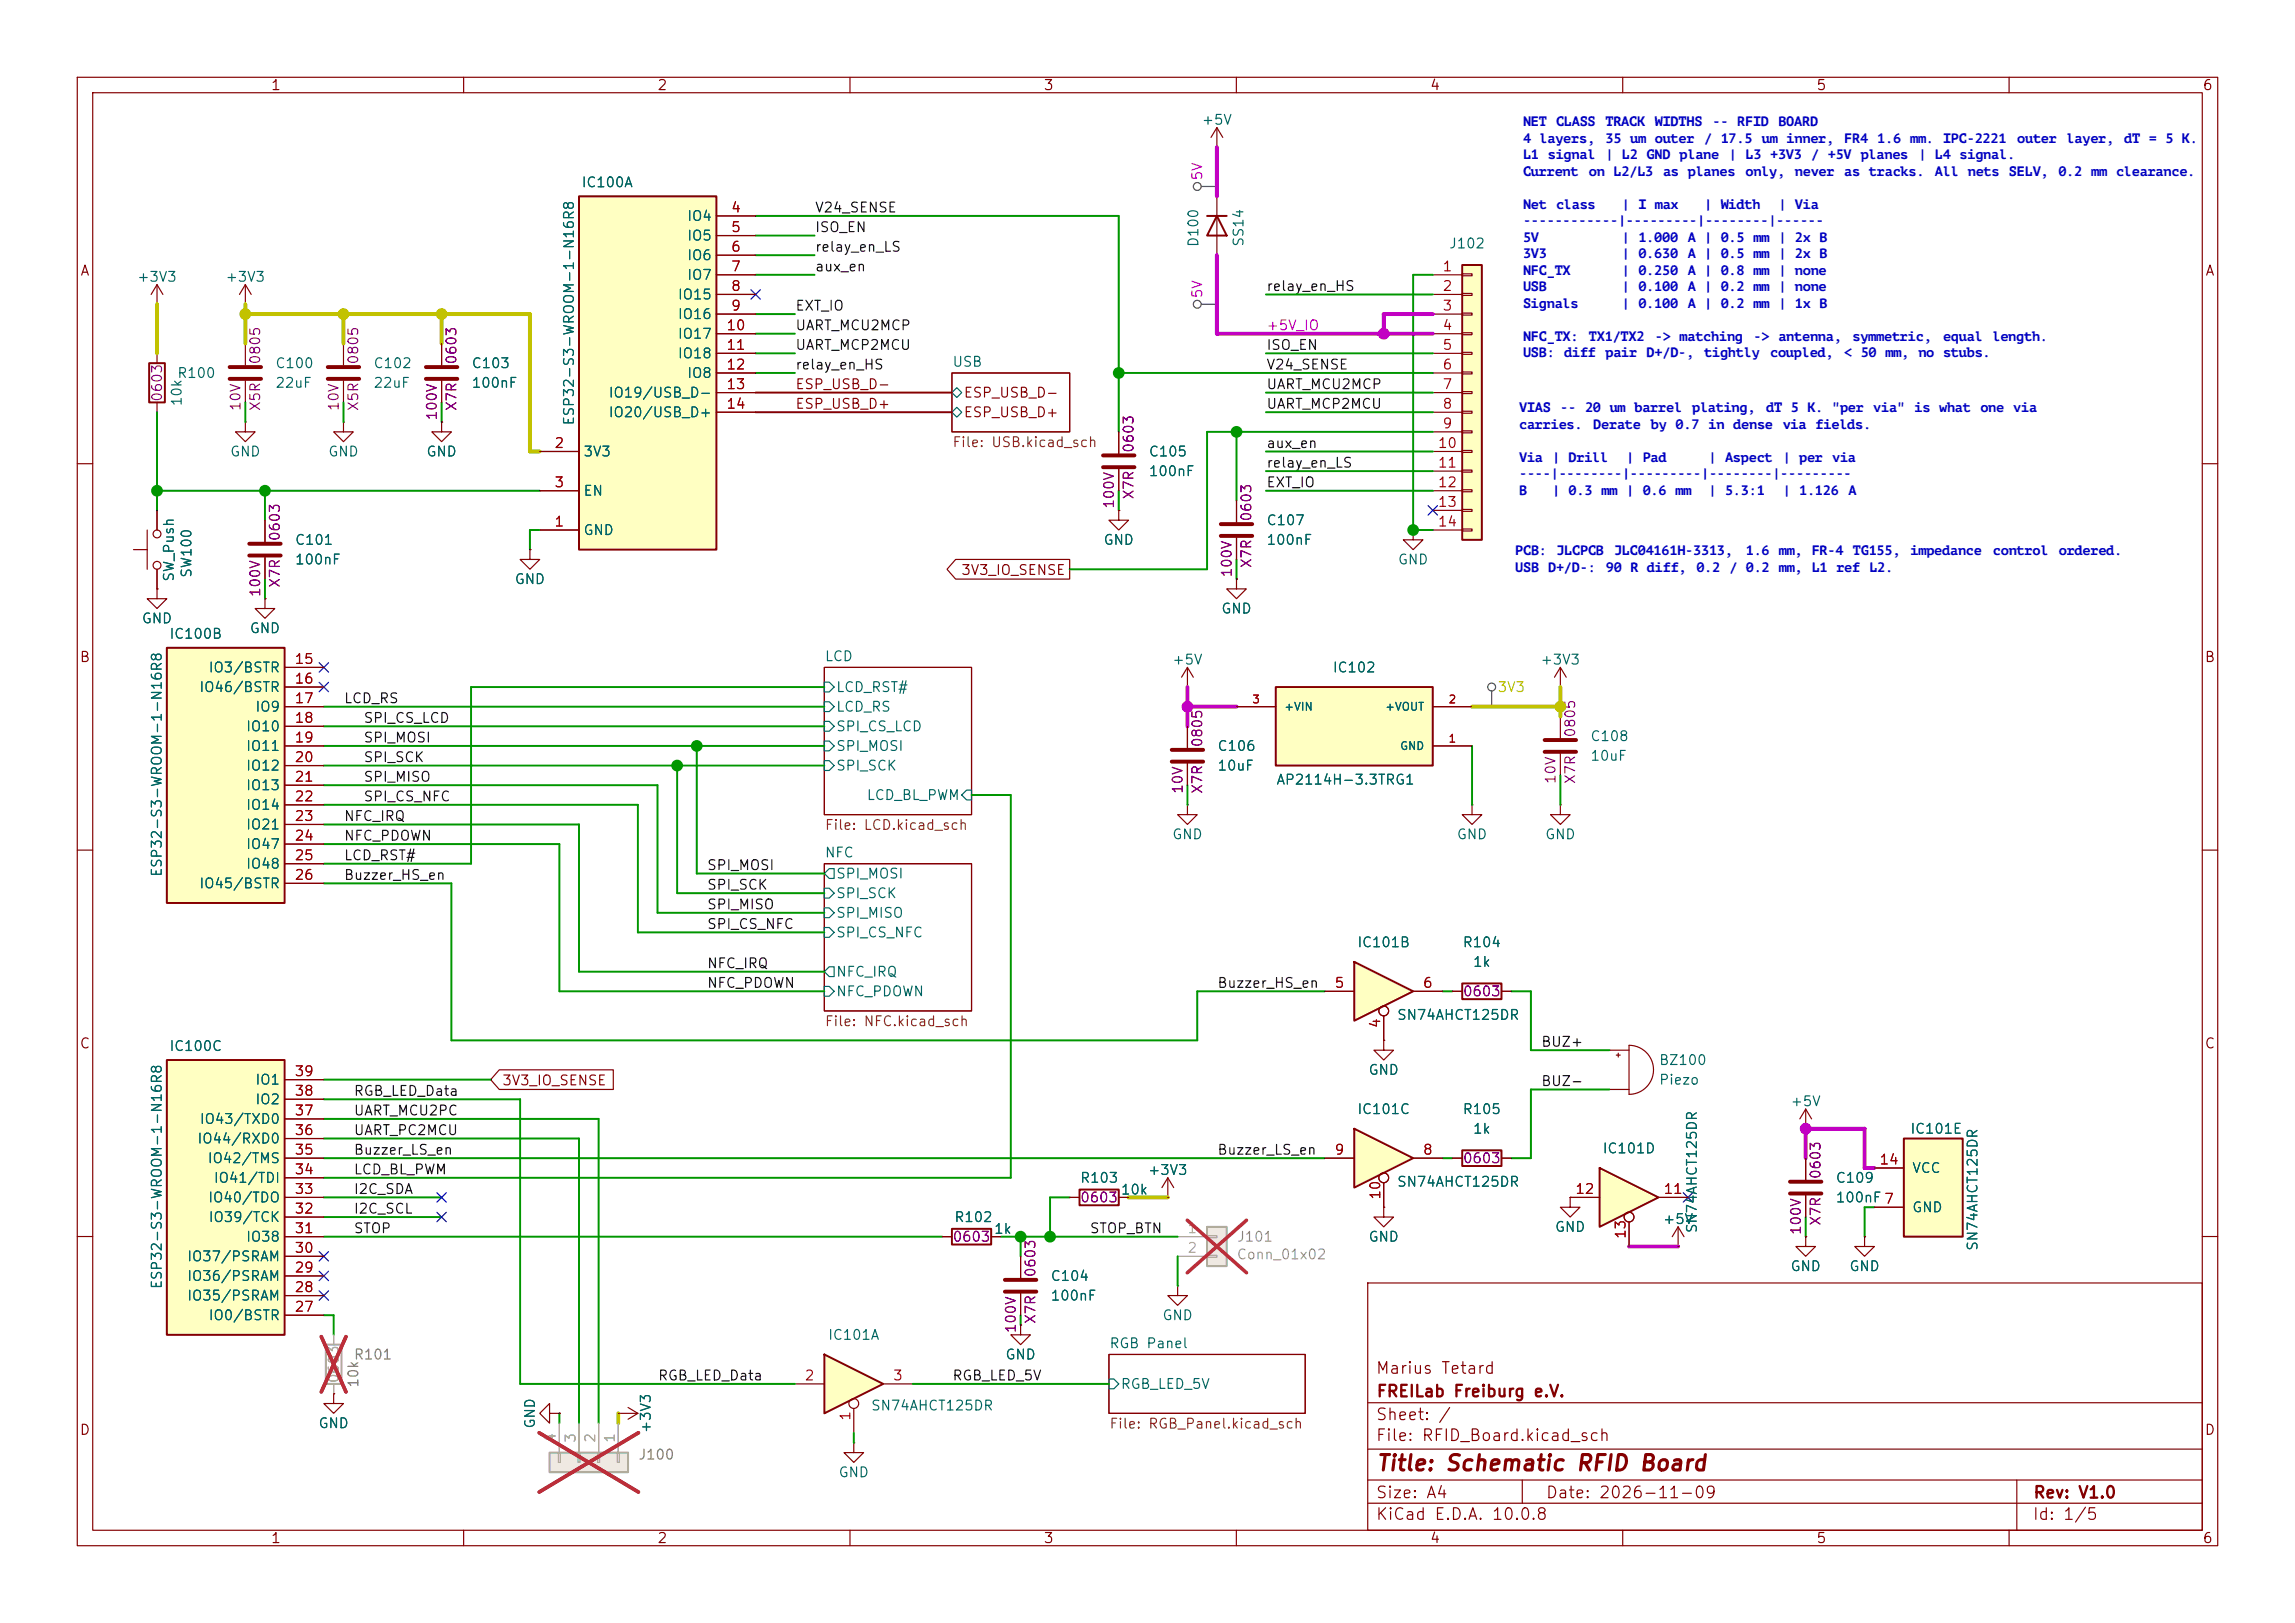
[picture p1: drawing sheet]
<svg xmlns="http://www.w3.org/2000/svg" width="297mm" height="210mm" viewBox="0 0 297 210" stroke-linecap="round" stroke-linejoin="round" font-family="sans-serif">
<defs><g id="words">
<text font-size="2" fill="#840000" x="178" y="190.8">Title: Schematic RFID Board</text>
<g font-size="1.8" fill="#0000c2">
<text x="197.1" y="16.3">NET CLASS</text>
<text x="207.8" y="16.3">TRACK</text>
<text x="214.2" y="16.3">WIDTHS</text>
<text x="221.6" y="16.3">-- RFID BOARD</text>
<text x="197.1" y="18.5">4 layers,</text>
<text x="197.1" y="20.6">L1 signal</text>
<text x="197.1" y="22.7">Current</text>
<text x="205.6" y="22.7">on L2/L3</text>
<text x="207.8" y="18.5">35 um outer</text>
<text x="207.8" y="20.6">| L2 GND plane</text>
<text x="215.2" y="22.7">as planes</text>
<text x="220.6" y="18.5">/ 17.5 um inner,</text>
<text x="223.7" y="20.6">| L3 +3V3 / +5V planes</text>
<text x="225.9" y="22.7">only,</text>
<text x="232.3" y="22.7">never</text>
<text x="238.7" y="18.5">FR4 1.6 mm. IPC-2221</text>
<text x="238.7" y="22.7">as tracks.</text>
<text x="248.3" y="20.6">| L4 signal.</text>
<text x="250.4" y="22.7">All nets SELV,</text>
<text x="261.1" y="18.5">outer</text>
<text x="266.4" y="22.7">0.2 mm clearance.</text>
<text x="267.4" y="18.5">layer,</text>
<text x="274.9" y="18.5">dT = 5 K.</text>
<text x="197.1" y="27">Net class</text>
<text x="197.1" y="29.1">------------|---------|--------|------</text>
<text x="209.9" y="27">| I max</text>
<text x="220.6" y="27">| Width</text>
<text x="230.1" y="27">| Via</text>
<text x="197.1" y="31.3">5V</text>
<text x="197.1" y="33.4">3V3</text>
<text x="197.1" y="35.5">NFC_TX</text>
<text x="209.9" y="31.3">| 1.000</text>
<text x="209.9" y="33.4">| 0.630</text>
<text x="209.9" y="35.5">| 0.250</text>
<text x="218.4" y="31.3">A | 0.5 mm | 2x B</text>
<text x="218.4" y="33.4">A | 0.5 mm | 2x B</text>
<text x="218.4" y="35.5">A | 0.8 mm | none</text>
<text x="197.1" y="37.7">USB</text>
<text x="197.1" y="39.8">Signals</text>
<text x="209.9" y="37.7">| 0.100</text>
<text x="209.9" y="39.8">| 0.100</text>
<text x="218.4" y="37.7">A | 0.2 mm | none</text>
<text x="218.4" y="39.8">A | 0.2 mm | 1x B</text>
<text x="197.1" y="44.1">NFC_TX:</text>
<text x="197.1" y="46.2">USB: diff pair D+/D-,</text>
<text x="205.6" y="44.1">TX1/TX2</text>
<text x="214.2" y="44.1">-&gt; matching</text>
<text x="220.6" y="46.2">tightly</text>
<text x="226.9" y="44.1">-&gt; antenna,</text>
<text x="229.1" y="46.2">coupled,</text>
<text x="238.7" y="46.2">&lt; 50 mm, no stubs.</text>
<text x="239.7" y="44.1">symmetric,</text>
<text x="251.5" y="44.1">equal</text>
<text x="257.9" y="44.1">length.</text>
<text x="196.6" y="53.4">VIAS -- 20 um barrel</text>
<text x="219" y="53.4">plating,</text>
<text x="228.6" y="53.4">dT 5 K. &quot;per via&quot; is what one via</text>
<text x="196.6" y="55.5">carries.</text>
<text x="196.6" y="59.8">Via | Drill</text>
<text x="206.2" y="55.5">Derate</text>
<text x="210.5" y="59.8">| Pad</text>
<text x="213.6" y="55.5">by 0.7 in dense</text>
<text x="221.1" y="59.8">| Aspect</text>
<text x="230.7" y="55.5">via fields.</text>
<text x="230.7" y="59.8">| per via</text>
<text x="196.6" y="61.9">----|--------|---------|--------|---------</text>
<text x="196.6" y="64">B</text>
<text x="200.9" y="64">| 0.3 mm | 0.6 mm</text>
<text x="221.1" y="64">| 5.3:1</text>
<text x="230.7" y="64">| 1.126</text>
<text x="239.2" y="64">A</text>
<text x="196.1" y="71.9">PCB: JLCPCB</text>
<text x="208.9" y="71.9">JLC04161H-3313,</text>
<text x="225.9" y="71.9">1.6 mm, FR-4 TG155,</text>
<text x="247.2" y="71.9">impedance</text>
<text x="257.9" y="71.9">control</text>
<text x="266.4" y="71.9">ordered.</text>
<text x="196.1" y="74">USB D+/D-:</text>
<text x="207.8" y="74">90 R diff,</text>
<text x="219.5" y="74">0.2 / 0.2 mm, L1 ref L2.</text>
</g>
<g font-size="1.5" fill="#840000">
<text x="178" y="178.1">Marius Tetard</text>
<text x="178" y="184.1">Sheet: /</text>
<text x="178" y="181.1">FREILab Freiburg e.V.</text>
<text x="178" y="186.8">File: RFID_Board.kicad_sch</text>
<text x="178" y="197">KiCad E.D.A. 10.0.8</text>
<text x="178" y="194.2">Size: A4</text>
<text x="200" y="194.2">Date: 2026-11-09</text>
<text x="263" y="197">Id: 1/5</text>
<text x="263" y="194.2">Rev: V1.0</text>
</g>
<g font-size="1.3" fill="#840000">
<text x="35" y="12">1</text>
<text x="85" y="12">2</text>
<text x="135" y="12">3</text>
<text x="185" y="12">4</text>
<text x="235" y="12">5</text>
<text x="285" y="12">6</text>
<text x="10.3" y="36">A</text>
<text x="285.3" y="36">A</text>
<text x="102.8" y="50.7">ESP_USB_D-</text>
<text x="102.8" y="53.2">ESP_USB_D+</text>
<text x="124.6" y="51.8">ESP_USB_D-</text>
<text x="124.6" y="54.3">ESP_USB_D+</text>
<text x="124.3" y="74.7">3V3_IO_SENSE</text>
<text x="10.2" y="86">B</text>
<text x="285.2" y="86">B</text>
<text x="10.2" y="136">C</text>
<text x="285.2" y="136">C</text>
<text x="64.9" y="140.8">3V3_IO_SENSE</text>
<text x="10.2" y="186">D</text>
<text x="285.2" y="186">D</text>
<text x="35" y="200">1</text>
<text x="85" y="200">2</text>
<text x="135" y="200">3</text>
<text x="185" y="200">4</text>
<text x="235" y="200">5</text>
<text x="285" y="200">6</text>
</g>
<g font-size="1.3" fill="#006464">
<text x="155.4" y="16.5">+5V</text>
<text x="75.2" y="24.5">IC100A</text>
<text x="88.8" y="28.9">IO4</text>
<text x="88.8" y="31.4">IO5</text>
<text x="88.8" y="34">IO6</text>
<text x="155.4" y="32.1" transform="rotate(-90 155.4 32.1)">D100</text>
<text x="161.2" y="32" transform="rotate(-90 161.2 32)">SS14</text>
<text x="187.4" y="32.5">J102</text>
<text x="17.7" y="36.8">+3V3</text>
<text x="29.1" y="36.8">+3V3</text>
<text x="87.6" y="39.1">IO15</text>
<text x="87.6" y="41.6">IO16</text>
<text x="88.8" y="36.5">IO7</text>
<text x="35.5" y="48">C100</text>
<text x="48.2" y="48">C102</text>
<text x="60.9" y="48">C103</text>
<text x="87.6" y="44.1">IO17</text>
<text x="87.6" y="46.7">IO18</text>
<text x="123.2" y="47.8">USB</text>
<text x="22.8" y="49.2">R100</text>
<text x="23.8" y="52.7" transform="rotate(-90 23.8 52.7)">10k</text>
<text x="35.5" y="50.5">22uF</text>
<text x="48.2" y="50.5">22uF</text>
<text x="60.9" y="50.5">100nF</text>
<text x="78.7" y="51.8">IO19/USB_D-</text>
<text x="88.8" y="49.2">IO8</text>
<text x="29.7" y="59.4">GND</text>
<text x="42.4" y="59.4">GND</text>
<text x="55.1" y="59.4">GND</text>
<text x="74.6" y="55.1" transform="rotate(-90 74.6 55.1)">ESP32-S3-WROOM-1-N16R8</text>
<text x="75.4" y="59.4">3V3</text>
<text x="78.7" y="54.3">IO20/USB_D+</text>
<text x="148.6" y="59.4">C105</text>
<text x="75.4" y="64.5">EN</text>
<text x="148.6" y="61.9">100nF</text>
<text x="38.1" y="70.8">C101</text>
<text x="75.4" y="69.5">GND</text>
<text x="142.7" y="70.8">GND</text>
<text x="163.8" y="68.3">C107</text>
<text x="163.8" y="70.8">100nF</text>
<text x="22.8" y="75.4" transform="rotate(-90 22.8 75.4)">SW_Push</text>
<text x="25.1" y="74.9" transform="rotate(-90 25.1 74.9)">SW100</text>
<text x="38.1" y="73.4">100nF</text>
<text x="66.5" y="75.9">GND</text>
<text x="180.8" y="73.4">GND</text>
<text x="18.3" y="81">GND</text>
<text x="21.8" y="83">IC100B</text>
<text x="32.2" y="82.2">GND</text>
<text x="158" y="79.7">GND</text>
<text x="25.7" y="89.9">IO46/BSTR</text>
<text x="26.9" y="87.3">IO3/BSTR</text>
<text x="106.7" y="85.9">LCD</text>
<text x="108.1" y="89.9">LCD_RST#</text>
<text x="151.6" y="86.3">+5V</text>
<text x="172.4" y="87.3">IC102</text>
<text x="199.3" y="86.3">+3V3</text>
<text x="31.7" y="94.9">IO10</text>
<text x="32.9" y="92.4">IO9</text>
<text x="108.1" y="94.9">SPI_CS_LCD</text>
<text x="108.1" y="92.4">LCD_RS</text>
<text x="31.7" y="97.5">IO11</text>
<text x="31.7" y="100">IO12</text>
<text x="108.1" y="100">SPI_SCK</text>
<text x="108.1" y="97.5">SPI_MOSI</text>
<text x="157.5" y="97.5">C106</text>
<text x="157.5" y="100">10uF</text>
<text x="165.1" y="101.8">AP2114H-3.3TRG1</text>
<text x="205.7" y="96.2">C108</text>
<text x="205.7" y="98.8">10uF</text>
<text x="31.7" y="102.6">IO13</text>
<text x="31.7" y="105.1">IO14</text>
<text x="31.7" y="107.6">IO21</text>
<text x="112.1" y="103.8">LCD_BL_PWM</text>
<text x="21.2" y="113.6" transform="rotate(-90 21.2 113.6)">ESP32-S3-WROOM-1-N16R8</text>
<text x="31.7" y="110.2">IO47</text>
<text x="31.7" y="112.7">IO48</text>
<text x="106.7" y="111.3">NFC</text>
<text x="108.1" y="114">SPI_MOSI</text>
<text x="151.6" y="108.9">GND</text>
<text x="188.4" y="108.9">GND</text>
<text x="199.9" y="108.9">GND</text>
<text x="25.7" y="115.3">IO45/BSTR</text>
<text x="108.1" y="119.1">SPI_MISO</text>
<text x="108.1" y="116.5">SPI_SCK</text>
<text x="108.1" y="121.6">SPI_CS_NFC</text>
<text x="175.6" y="122.9">IC101B</text>
<text x="189.2" y="122.9">R104</text>
<text x="190.5" y="125.4">1k</text>
<text x="108.1" y="126.7">NFC_IRQ</text>
<text x="108.1" y="129.2">NFC_PDOWN</text>
<text x="21.8" y="136.3">IC100C</text>
<text x="180.7" y="132.3">SN74AHCT125DR</text>
<text x="32.9" y="143.2">IO2</text>
<text x="32.9" y="140.7">IO1</text>
<text x="177" y="139.4">GND</text>
<text x="214.6" y="138.1">BZ100</text>
<text x="214.6" y="140.7">Piezo</text>
<text x="231.6" y="143.5">+5V</text>
<text x="25.5" y="148.3">IO44/RXD0</text>
<text x="25.8" y="145.7">IO43/TXD0</text>
<text x="175.6" y="144.5">IC101C</text>
<text x="189.2" y="144.5">R105</text>
<text x="190.5" y="147">1k</text>
<text x="207.3" y="149.6">IC101D</text>
<text x="247.1" y="147">IC101E</text>
<text x="26.8" y="150.8">IO42/TMS</text>
<text x="26.8" y="155.9">IO40/TDO</text>
<text x="27.6" y="153.4">IO41/TDI</text>
<text x="139.7" y="153.4">R103</text>
<text x="145" y="154.9">10k</text>
<text x="148.5" y="152.3">+3V3</text>
<text x="180.7" y="153.9">SN74AHCT125DR</text>
<text x="237.5" y="153.4">C109</text>
<text x="237.5" y="155.9">100nF7</text>
<text x="247.4" y="152.1">VCC</text>
<text x="26.9" y="158.4">IO39/TCK</text>
<text x="31.7" y="161">IO38</text>
<text x="123.4" y="158.4">R102</text>
<text x="128.5" y="160">1k</text>
<text x="177" y="161">GND</text>
<text x="201.1" y="159.7">GND</text>
<text x="215.1" y="158.7">+5V</text>
<text x="219.9" y="159.7" transform="rotate(-90 219.9 159.7)">SN74AHCT125DR</text>
<text x="247.4" y="157.2">GND</text>
<text x="256.2" y="161.9" transform="rotate(-90 256.2 161.9)">SN74AHCT125DR</text>
<text x="21.2" y="166.9" transform="rotate(-90 21.2 166.9)">ESP32-S3-WROOM-1-N16R8</text>
<text x="24.1" y="166.1">IO36/PSRAM</text>
<text x="24.1" y="163.5">IO37/PSRAM</text>
<text x="135.9" y="166.1">C104</text>
<text x="231.6" y="164.8">GND</text>
<text x="239.2" y="164.8">GND</text>
<text x="24.1" y="168.6">IO35/PSRAM</text>
<text x="26.9" y="171.1">IO0/BSTR</text>
<text x="107.1" y="173.7">IC101A</text>
<text x="135.9" y="168.6">100nF</text>
<text x="150.3" y="171.1">GND</text>
<text x="130" y="176.2">GND</text>
<text x="143.5" y="174.8">RGB Panel</text>
<text x="41.1" y="185.1">GND</text>
<text x="69.5" y="184.9" transform="rotate(-90 69.5 184.9)">GND</text>
<text x="84.5" y="185.5" transform="rotate(-90 84.5 185.5)">+3V3</text>
<text x="112.6" y="182.8">SN74AHCT125DR</text>
<text x="144.9" y="180">RGB_LED_5V</text>
<text x="108.4" y="191.5">GND</text>
</g>
<g font-size="1.3" fill="#c200c2">
<text x="155.9" y="23.5" transform="rotate(-90 155.9 23.5)">5V</text>
<text x="155.9" y="38.7" transform="rotate(-90 155.9 38.7)">5V</text>
<text x="163.8" y="43.1">+5V_IO</text>
</g>
<g font-size="1.3" fill="#a90000">
<text x="94.5" y="27.8">4</text>
<text x="94.5" y="30.3">5</text>
<text x="94.5" y="32.9">6</text>
<text x="94.5" y="35.4">7</text>
<text x="186.6" y="35.4">1</text>
<text x="94.5" y="38">8</text>
<text x="94.5" y="40.5">9</text>
<text x="186.6" y="38">2</text>
<text x="186.6" y="40.5">3</text>
<text x="93.9" y="43">10</text>
<text x="93.9" y="45.6">11</text>
<text x="186.6" y="43">4</text>
<text x="186.6" y="45.6">5</text>
<text x="93.9" y="48.1">12</text>
<text x="93.9" y="50.7">13</text>
<text x="93.9" y="53.2">14</text>
<text x="186.6" y="48.1">6</text>
<text x="186.6" y="50.7">7</text>
<text x="186.6" y="53.2">8</text>
<text x="71.7" y="58.3">2</text>
<text x="186" y="58.3">10</text>
<text x="186.6" y="55.7">9</text>
<text x="71.7" y="63.4">3</text>
<text x="186" y="60.8">11</text>
<text x="186" y="63.4">12</text>
<text x="186" y="65.9">13</text>
<text x="71.7" y="68.4">1</text>
<text x="186" y="68.4">14</text>
<text x="38" y="86.2">15</text>
<text x="38" y="88.8">16</text>
<text x="38" y="91.3">17</text>
<text x="38" y="93.8">18</text>
<text x="38" y="96.4">19</text>
<text x="38" y="98.9">20</text>
<text x="38" y="101.5">21</text>
<text x="38" y="104">22</text>
<text x="38" y="106.5">23</text>
<text x="38" y="109.1">24</text>
<text x="38" y="111.6">25</text>
<text x="38" y="114.2">26</text>
<text x="172.6" y="128.1">5</text>
<text x="184.1" y="128.1">6</text>
<text x="178.9" y="133.1" transform="rotate(-90 178.9 133.1)">4</text>
<text x="38" y="142.1">38</text>
<text x="38" y="139.6">39</text>
<text x="38" y="149.7">35</text>
<text x="38" y="147.2">36</text>
<text x="38" y="144.6">37</text>
<text x="172.6" y="149.7">9</text>
<text x="184.1" y="149.7">8</text>
<text x="38" y="154.8">33</text>
<text x="38" y="152.3">34</text>
<text x="178.9" y="155.3" transform="rotate(-90 178.9 155.3)">10</text>
<text x="203.8" y="154.8">12</text>
<text x="215.2" y="154.8">11</text>
<text x="243.1" y="151">14</text>
<text x="38" y="159.9">31</text>
<text x="38" y="157.3">32</text>
<text x="210.7" y="160.4" transform="rotate(-90 210.7 160.4)">13</text>
<text x="38" y="167.5">28</text>
<text x="38" y="165">29</text>
<text x="38" y="162.4">30</text>
<text x="38" y="170">27</text>
<text x="104" y="178.9">2</text>
<text x="115.5" y="178.9">3</text>
<text x="110.4" y="183.9" transform="rotate(-90 110.4 183.9)">1</text>
</g>
<g font-size="1.3" fill="#0f0f0f">
<text x="105.4" y="27.8">V24_SENSE</text>
<text x="105.4" y="32.9">relay_en_LS</text>
<text x="105.4" y="35.4">aux_en</text>
<text x="105.4" y="30.4">ISO_EN</text>
<text x="102.8" y="40.5">EXT_IO</text>
<text x="163.8" y="38">relay_en_HS</text>
<text x="102.8" y="43.1">UART_MCU2MCP</text>
<text x="102.8" y="45.6">UART_MCP2MCU</text>
<text x="163.8" y="45.6">ISO_EN</text>
<text x="102.8" y="48.1">relay_en_HS</text>
<text x="163.8" y="48.1">V24_SENSE</text>
<text x="163.8" y="50.7">UART_MCU2MCP</text>
<text x="163.8" y="53.2">UART_MCP2MCU</text>
<text x="163.8" y="58.3">aux_en</text>
<text x="163.8" y="60.8">relay_en_LS</text>
<text x="163.8" y="63.4">EXT_IO</text>
<text x="44.4" y="91.3">LCD_RS</text>
<text x="47" y="93.9">SPI_CS_LCD</text>
<text x="47" y="101.5">SPI_MISO</text>
<text x="47" y="98.9">SPI_SCK</text>
<text x="47" y="96.4">SPI_MOSI</text>
<text x="44.4" y="106.6">NFC_IRQ</text>
<text x="47" y="104">SPI_CS_NFC</text>
<text x="44.4" y="111.6">LCD_RST#</text>
<text x="44.4" y="109.1">NFC_PDOWN</text>
<text x="91.4" y="112.9">SPI_MOSI</text>
<text x="44.4" y="114.2">Buzzer_HS_en</text>
<text x="91.4" y="118">SPI_MISO</text>
<text x="91.4" y="115.4">SPI_SCK</text>
<text x="91.4" y="125.6">NFC_IRQ</text>
<text x="91.4" y="120.5">SPI_CS_NFC</text>
<text x="91.4" y="128.1">NFC_PDOWN</text>
<text x="157.5" y="128.1">Buzzer_HS_en</text>
<text x="199.4" y="135.8">BUZ+</text>
<text x="45.7" y="142.1">RGB_LED_Data</text>
<text x="199.4" y="140.8">BUZ-</text>
<text x="45.7" y="147.2">UART_PC2MCU</text>
<text x="45.7" y="144.7">UART_MCU2PC</text>
<text x="45.7" y="149.7">Buzzer_LS_en</text>
<text x="157.5" y="149.7">Buzzer_LS_en</text>
<text x="45.7" y="154.8">I2C_SDA</text>
<text x="45.7" y="152.3">LCD_BL_PWM</text>
<text x="45.7" y="157.4">I2C_SCL</text>
<text x="45.7" y="159.9">STOP</text>
<text x="140.9" y="159.9">STOP_BTN</text>
<text x="85.1" y="178.9">RGB_LED_Data</text>
<text x="123.2" y="178.9">RGB_LED_5V</text>
</g>
<g font-size="1.3" fill="#840084">
<text x="34" y="47.3" transform="rotate(-90 34 47.3)">0805</text>
<text x="46.7" y="47.3" transform="rotate(-90 46.7 47.3)">0805</text>
<text x="59.4" y="47.3" transform="rotate(-90 59.4 47.3)">0603</text>
<text x="21.3" y="52.1" transform="rotate(-90 21.3 52.1)">0603</text>
<text x="31.4" y="53.3" transform="rotate(-90 31.4 53.3)">10V</text>
<text x="34" y="53.3" transform="rotate(-90 34 53.3)">X5R</text>
<text x="44.1" y="53.3" transform="rotate(-90 44.1 53.3)">10V</text>
<text x="46.7" y="53.3" transform="rotate(-90 46.7 53.3)">X5R</text>
<text x="59.4" y="53.3" transform="rotate(-90 59.4 53.3)">X7R</text>
<text x="56.8" y="54.5" transform="rotate(-90 56.8 54.5)">100V</text>
<text x="147" y="58.7" transform="rotate(-90 147 58.7)">0603</text>
<text x="144.5" y="65.9" transform="rotate(-90 144.5 65.9)">100V</text>
<text x="147" y="64.7" transform="rotate(-90 147 64.7)">X7R</text>
<text x="36.5" y="70.1" transform="rotate(-90 36.5 70.1)">0603</text>
<text x="162.3" y="67.6" transform="rotate(-90 162.3 67.6)">0603</text>
<text x="34" y="77.3" transform="rotate(-90 34 77.3)">100V</text>
<text x="36.5" y="76.1" transform="rotate(-90 36.5 76.1)">X7R</text>
<text x="159.7" y="74.8" transform="rotate(-90 159.7 74.8)">100V</text>
<text x="162.3" y="73.6" transform="rotate(-90 162.3 73.6)">X7R</text>
<text x="204.2" y="95.5" transform="rotate(-90 204.2 95.5)">0805</text>
<text x="155.9" y="96.8" transform="rotate(-90 155.9 96.8)">0805</text>
<text x="201.6" y="101.5" transform="rotate(-90 201.6 101.5)">10V</text>
<text x="204.2" y="101.5" transform="rotate(-90 204.2 101.5)">X7R</text>
<text x="153.4" y="102.8" transform="rotate(-90 153.4 102.8)">10V</text>
<text x="155.9" y="102.8" transform="rotate(-90 155.9 102.8)">X7R</text>
<text x="189.2" y="129.2">0603</text>
<text x="139.7" y="155.9">0603</text>
<text x="189.2" y="150.8">0603</text>
<text x="235.9" y="152.7" transform="rotate(-90 235.9 152.7)">0603</text>
<text x="123.2" y="161">0603</text>
<text x="233.4" y="159.9" transform="rotate(-90 233.4 159.9)">100V</text>
<text x="235.9" y="158.7" transform="rotate(-90 235.9 158.7)">X7R</text>
<text x="134.3" y="165.4" transform="rotate(-90 134.3 165.4)">0603</text>
<text x="131.8" y="172.6" transform="rotate(-90 131.8 172.6)">100V</text>
<text x="134.3" y="171.4" transform="rotate(-90 134.3 171.4)">X7R</text>
</g>
<g font-size="1.3" fill="#725600">
<text x="123.2" y="58.2">File: USB.kicad_sch</text>
<text x="106.7" y="107.7">File: LCD.kicad_sch</text>
<text x="106.7" y="133.1">File: NFC.kicad_sch</text>
<text x="143.5" y="185.2">File: RGB_Panel.kicad_sch</text>
</g>
<text font-size="1.3" fill="#c2c200" x="193.7" y="89.9">3V3</text>
<g font-size="1.3" fill="#a5a4a2">
<text x="153.6" y="159.9">1</text>
<text x="153.6" y="162.4">2</text>
<text x="72.3" y="186.8" transform="rotate(-90 72.3 186.8)">4</text>
<text x="74.8" y="186.8" transform="rotate(-90 74.8 186.8)">3</text>
<text x="77.3" y="186.8" transform="rotate(-90 77.3 186.8)">2</text>
<text x="79.9" y="186.8" transform="rotate(-90 79.9 186.8)">1</text>
</g>
<g font-size="1.3" fill="#939391">
<text x="160" y="161">J101</text>
<text x="160" y="163.3">Conn_01x02</text>
<text x="45.7" y="176.2">R101</text>
<text x="46.7" y="179.7" transform="rotate(-90 46.7 179.7)">10k</text>
<text x="82.5" y="189.2">J100</text>
</g>
<text font-size="1.3" fill="#9c9b98" x="44.1" y="179.1" transform="rotate(-90 44.1 179.1)">0603</text>
<g font-size="1" fill="#a90000">
<text x="162" y="91.3">3</text>
<text x="187.4" y="91.3">2</text>
<text x="187.4" y="96.3">1</text>
</g>
<g font-size="1" fill="#006464">
<text x="166.1" y="92.2">+VIN</text>
<text x="179.2" y="92.2">+VOUT</text>
<text x="181.1" y="97.3">GND</text>
</g>
</g></defs>
<g fill="none" stroke="#840000" stroke-width=".15">
<path d="M10 10h277v190h-277zM12 12h273v186h-273zM60 10v2M110 10v2M160 10v2M210 10v2M260 10v2M57.1 44.5v2.7M57.1 49.3v2.8M123.2 48.3h15.2v7.6h-15.2zM10 60h2M285 60h2"/>
<path d="M106.7 86.4h19v19h-19zM10 110h2M106.7 111.8h19v19h-19zM285 110h2M10 160h2M143.5 175.3h25.4v7.6h-25.4zM177 166h108v32h-108zM285 160h2M60 198v2M110 198v2M160 198v2M177 194.5h108"/>
<path d="M177 191.5h108M177 187.5h108M177 181.5h108M197 191.5v3M210 198v2M260 198v2M261 191.5v6.5"/>
</g>
<g fill="none" stroke="#006464" stroke-width=".15">
<path d="M123.2 53.3l.6-.6 .7 .6-.7 .7zM123.2 50.8l.6-.6 .7 .6-.7 .6zM106.7 98.4h.6l.6 .7-.6 .6h-.6zM106.7 95.9h.6l.6 .6-.6 .7h-.6zM106.7 93.3h.6l.6 .7-.6 .6h-.6zM106.7 90.8h.6l.6 .6-.6 .7h-.6zM106.7 88.3h.6l.6 .6-.6 .6h-.6zM106.7 117.5h.6l.6 .6-.6 .6h-.6zM106.7 114.9h.6l.6 .7-.6 .6h-.6zM107.3 112.4h.6v1.3h-.6l-.6-.7zM125.1 102.2h.6v1.3h-.6l-.6-.6zM106.7 127.6h.6l.6 .7-.6 .6h-.6z"/>
<path d="M106.7 120h.6l.6 .7-.6 .6h-.6zM107.3 125.1h.6v1.3h-.6l-.6-.7zM143.5 178.4h.6l.7 .7-.7 .6h-.6z"/>
</g>
<path d="M55.1 47.5h4.1M55.1 49h4.1" fill="none" stroke="#840000" stroke-width=".51"/>
<path d="M74.9 25.4h17.8v45.7h-17.8z" fill="#ffffc2"/>
<path d="M74.9 25.4h17.8v45.7h-17.8z" fill="none" stroke="#840000" stroke-width=".25"/>
<g fill="none" stroke="#840000" stroke-width=".15">
<path d="M92.7 27.9h5.1M92.7 30.5h5.1M92.7 33h5.1M92.7 35.6h5.1M92.7 38.1h5.1M69.8 58.4h5.1M92.7 40.6h5.1M92.7 43.2h5.1M92.7 45.7h5.1M92.7 48.3h5.1M92.7 50.8h5.1M92.7 53.3h5.1"/>
<path d="M69.8 68.6h5.1M69.8 63.5h5.1M144.8 66v1.3h1.2l-1.2 1.3-1.3-1.3h1.3M144.8 66h.1M201.9 88.9h.1M201.9 86.4l-.7 1.2M201.9 86.4l.8 1.2M201.9 86.4v2.5M201.9 104.1v1.3h1.3l-1.3 1.3-1.2-1.3h1.2M201.9 104.1h.1M208.3 135.9h2.5M209.2 136.5h.5"/>
<path d="M209.4 136.3v.5M210.8 135.3a3.2 3.2 0 0 1 3.2 3.1 3.2 3.2 0 0 1-3.2 3.2zM208.3 141h2.5"/>
</g>
<path d="M246.4 147.3h7.6v12.7h-7.6z" fill="#ffffc2"/>
<path d="M246.4 147.3h7.6v12.7h-7.6z" fill="none" stroke="#840000" stroke-width=".25"/>
<path d="M144.8 55.9v2.8M144.8 60.7v2.8M242.6 156.2h3.8M242.6 151.1h3.8M132.1 171.5v1.2h1.2l-1.2 1.3-1.3-1.3h1.3M132.1 171.5h.1" fill="none" stroke="#840000" stroke-width=".15"/>
<path d="M142.7 58.9h4.1M142.7 60.5h4.1" fill="none" stroke="#840000" stroke-width=".51"/>
<path d="M106.7 175.3l7.6 3.8-7.6 3.8z" fill="#ffffc2"/>
<path d="M156.2 27.9h2.5M157.5 27.9l1.2 2.6h-2.5zM106.7 175.3l7.6 3.8-7.6 3.8z" fill="none" stroke="#840000" stroke-width=".25"/>
<g fill="none" stroke="#840000" stroke-width=".15">
<path d="M157.5 19.1h.1M157.5 16.5v2.6M157.5 16.5l-.8 1.3M157.5 16.5l.7 1.3M157.5 25.4v7.6M203.2 154.9v1.3h1.3l-1.3 1.3-1.3-1.3h1.3M203.2 154.9h.1M233.7 146.1h.1M233.7 143.5l-.8 1.3M233.7 143.5l.7 1.3M233.7 143.5v2.6M233.7 149.9v2.8"/>
<path d="M233.7 154.7v2.8M102.9 179.1h3.8M114.3 179.1h3.8M110.5 182.2v3.2"/>
<circle cx="110.5" cy="181.6" r=".63"/>
</g>
<path d="M231.6 152.9h4.1M231.6 154.4h4.1" fill="none" stroke="#840000" stroke-width=".51"/>
<path d="M207 151.1l7.6 3.8-7.6 3.9z" fill="#ffffc2"/>
<path d="M207 151.1l7.6 3.8-7.6 3.9z" fill="none" stroke="#840000" stroke-width=".25"/>
<g fill="none" stroke="#840000" stroke-width=".15">
<path d="M203.2 154.9h3.8M210.8 158.1v3.2M214.6 154.9h3.8M217.2 158.8l-.8 1.2M217.2 158.8l.7 1.2M217.2 158.8v2.5M217.2 161.3h.1"/>
<circle cx="210.8" cy="157.5" r=".63"/>
</g>
<path d="M21.6 83.8h15.2v33h-15.2z" fill="#ffffc2"/>
<path d="M21.6 83.8h15.2v33h-15.2zM123.2 159h5.1v2h-5.1zM139.7 153.9h5.1v2.1h-5.1z" fill="none" stroke="#840000" stroke-width=".25"/>
<g fill="none" stroke="#840000" stroke-width=".15">
<path d="M160 74.9v1.3h1.3l-1.3 1.3-1.3-1.3h1.3M160 74.9h.1M36.8 86.4h5.1M36.8 88.9h5.1M36.8 91.4h5.1M36.8 94h5.1M36.8 96.5h5.1M36.8 99.1h5.1M153.7 88.9h.1M153.7 86.4l-.8 1.2M153.7 86.4l.7 1.2M153.7 86.4v2.5"/>
<path d="M153.7 94v2.8M153.7 98.8v2.8M201.9 92.7v2.8M201.9 97.5v2.8M36.8 101.6h5.1M36.8 104.1h5.1M36.8 106.7h5.1M36.8 109.2h5.1M36.8 111.8h5.1M36.8 114.3h5.1M153.7 104.1v1.3h1.2l-1.2 1.3-1.3-1.3h1.3M153.7 104.1h.1"/>
<path d="M138.4 154.9h1.3M144.8 154.9h1.2M151.1 154.9h.1M151.1 152.4l-.7 1.3M151.1 152.4l.8 1.3M151.1 152.4v2.5M121.9 160h1.3M128.3 160h1.2M132.1 162.6v2.8M132.1 167.4v2.8M152.4 166.4v1.2h1.3l-1.3 1.3-1.3-1.3h1.3M152.4 166.4h.1"/>
<path d="M241.3 160v1.3h1.3l-1.3 1.3-1.3-1.3h1.3M241.3 160h.1"/>
</g>
<path d="M151.6 97h4.1M151.6 98.6h4.1M199.9 95.8h4.1M199.9 97.3h4.1M130 165.6h4.1M130 167.1h4.1" fill="none" stroke="#840000" stroke-width=".51"/>
<path d="M156.2 158.8h2.5v5h-2.5z" fill="#ebeae8"/>
<path d="M156.2 158.8h2.5v5h-2.5z" fill="none" stroke="#9c9b98" stroke-width=".25"/>
<path d="M156.2 159.9h1.3v.2h-1.3zM152.4 160h3.8M152.4 162.6h3.8M156.2 162.4h1.3v.3h-1.3z" fill="none" stroke="#9c9b98" stroke-width=".15"/>
<path d="M153.6 157.9l7.7 6.8M161.3 157.9l-7.7 6.8" fill="none" stroke="#e12e31" stroke-width=".46"/>
<g fill="none" stroke="#840000" stroke-width=".15">
<path d="M20.3 39.4h.1M20.3 36.8v2.6M20.3 36.8l-.7 1.3M20.3 36.8l.8 1.3M31.7 39.4h.1M31.7 36.8l-.7 1.3M31.7 36.8l.8 1.3M31.7 36.8v2.6M20.3 45.7v1.3M20.3 52.1v1.2M31.7 54.6v1.3h1.3l-1.3 1.3-1.2-1.3h1.2M31.7 54.6h.1"/>
<path d="M44.4 54.6v1.3h1.3l-1.3 1.3-1.2-1.3h1.2M44.4 54.6h.1M44.4 44.5v2.7M44.4 49.3v2.8M34.3 67.3v2.8M34.3 72.1v2.8M68.6 71.1v1.3h1.2l-1.2 1.3-1.3-1.3h1.3M68.6 71.1h.1M160 64.8v2.8M160 69.6v2.8M182.9 68.6v1.3h1.2l-1.2 1.2-1.3-1.2h1.3M182.9 68.6h.1"/>
<path d="M179.1 134.6v1.3h1.2l-1.2 1.3-1.3-1.3h1.3M179.1 134.6h.1M233.7 160v1.3h1.2l-1.2 1.3-1.3-1.3h1.3M233.7 160h.1"/>
</g>
<path d="M42.4 47.5h4.1M42.4 49h4.1M32.3 70.4h4M32.3 71.9h4M158 67.8h4.1M158 69.3h4.1" fill="none" stroke="#840000" stroke-width=".51"/>
<path d="M19.3 47h2v5.1h-2z" fill="none" stroke="#840000" stroke-width=".25"/>
<path d="M175.3 124.5l7.6 3.8-7.6 3.8z" fill="#ffffc2"/>
<path d="M175.3 124.5l7.6 3.8-7.6 3.8zM189.2 127.3h5.1v2h-5.1z" fill="none" stroke="#840000" stroke-width=".25"/>
<g fill="none" stroke="#840000" stroke-width=".15">
<path d="M171.4 128.3h3.9M179.1 131.4v3.2M182.9 128.3h3.8M188 128.3h1.2M194.3 128.3h1.3"/>
<circle cx="179.1" cy="130.8" r=".63"/>
</g>
<path d="M165.1 88.9h20.3v10.2h-20.3z" fill="#ffffc2"/>
<path d="M165.1 88.9h20.3v10.2h-20.3zM189.2 148.8h5.1v2.1h-5.1z" fill="none" stroke="#840000" stroke-width=".25"/>
<g fill="none" stroke="#840000" stroke-width=".15">
<path d="M160 91.4h5.1M185.4 96.5h5.1M185.4 91.4h5.1M179.1 156.2v1.3h1.2l-1.2 1.3-1.3-1.3h1.3M179.1 156.2h.1M188 149.9h1.2M194.3 149.9h1.3M43.2 180.3v1.3h1.2l-1.2 1.3-1.3-1.3h1.3M43.2 180.3h.1M80 182.9h.1M80 182.9h2.5M81.3 182.1l1.2 .8"/>
<path d="M82.5 182.9l-1.2 .7"/>
</g>
<path d="M42.2 174h2v5.1h-2z" fill="none" stroke="#9c9b98" stroke-width=".25"/>
<path d="M43.2 172.7v1.3M43.2 179.1v1.2" fill="none" stroke="#9c9b98" stroke-width=".15"/>
<path d="M41.6 172.9l3.2 7.2M44.8 172.9l-3.2 7.2" fill="none" stroke="#e12e31" stroke-width=".46"/>
<path d="M175.3 146.1l7.6 3.8-7.6 3.8z" fill="#ffffc2"/>
<path d="M175.3 146.1l7.6 3.8-7.6 3.8z" fill="none" stroke="#840000" stroke-width=".25"/>
<g fill="none" stroke="#840000" stroke-width=".15">
<path d="M171.4 149.9h3.9M179.1 153v3.2M182.9 149.9h3.8"/>
<circle cx="179.1" cy="152.4" r=".63"/>
</g>
<path d="M71.1 188h10.2v2.5h-10.2z" fill="#ebeae8"/>
<path d="M71.1 188h10.2v2.5h-10.2z" fill="none" stroke="#9c9b98" stroke-width=".25"/>
<path d="M72.3 188h.2v1.2h-.2zM72.4 184.2v3.8M74.8 188h.3v1.2h-.3zM74.9 184.2v3.8M77.3 188h.3v1.2h-.3zM77.5 184.2v3.8M79.9 188h.2v1.2h-.2zM80 184.2v3.8" fill="none" stroke="#9c9b98" stroke-width=".15"/>
<path d="M69.8 185.4l12.8 7.7M82.6 185.4l-12.8 7.7" fill="none" stroke="#e12e31" stroke-width=".46"/>
<path d="M31.7 44.5v2.7M31.7 49.3v2.8M110.5 186.7v1.3h1.3l-1.3 1.2-1.3-1.2h1.3M110.5 186.7h.1" fill="none" stroke="#840000" stroke-width=".15"/>
<path d="M29.7 47.5h4.1M29.7 49h4.1" fill="none" stroke="#840000" stroke-width=".51"/>
<path d="M21.6 137.2h15.2v35.5h-15.2z" fill="#ffffc2"/>
<path d="M21.6 137.2h15.2v35.5h-15.2z" fill="none" stroke="#840000" stroke-width=".25"/>
<g fill="none" stroke="#840000" stroke-width=".15">
<path d="M57.1 54.6v1.3h1.3l-1.3 1.3-1.2-1.3h1.2M57.1 54.6h.1M17.3 71.1h1.7M19 68.6v5.1M20.3 76.2v1.3h1.3l-1.3 1.2-1.3-1.2h1.3M20.3 76.2h.1M20.3 66v2.6M20.3 73.7v2.5M34.3 77.5v1.2h1.3l-1.3 1.3-1.3-1.3h1.3M34.3 77.5h.1M190.5 104.1v1.3h1.3l-1.3 1.3-1.3-1.3h1.3M190.5 104.1h.1"/>
<path d="M36.8 139.7h5.1M36.8 157.5h5.1M36.8 154.9h5.1M36.8 152.4h5.1M36.8 149.9h5.1M36.8 147.3h5.1M36.8 144.8h5.1M36.8 142.2h5.1M36.8 170.2h5.1M36.8 167.6h5.1M36.8 165.1h5.1M36.8 162.6h5.1"/>
<path d="M36.8 160h5.1M71.1 182.9v-1.3l-1.3 1.3 1.3 1.3v-1.3h1.3M72.4 182.9h.1"/>
<circle cx="20.3" cy="73.2" r=".51"/>
<circle cx="20.3" cy="69.1" r=".51"/>
</g>
<path d="M189.2 34.3h2.6v35.6h-2.6z" fill="#ffffc2"/>
<path d="M189.2 34.3h2.6v35.6h-2.6zM97.8 53.3h25.4M97.8 50.8h25.4" fill="none" stroke="#840000" stroke-width=".25"/>
<g fill="none" stroke="#840000" stroke-width=".15">
<path d="M92.7 35.6h5.1M92.7 38.1h5.1M92.7 27.9h5.1M92.7 30.5h5.1M92.7 33h5.1M185.4 35.6h3.8M185.4 38.1h3.8M189.2 35.4h1.3v.3h-1.3zM189.2 38h1.3v.2h-1.3zM57.1 54.6h.1M57.1 44.5v2.7M57.1 49.3v2.8"/>
<path d="M69.8 58.4h5.1M92.7 40.6h5.1M92.7 43.2h5.1M92.7 45.7h5.1M92.7 48.3h5.1M92.7 50.8h5.1M92.7 53.3h5.1M144.8 55.9v2.8M185.4 40.6h3.8M185.4 43.2h3.8M185.4 45.7h3.8M185.4 48.3h3.8"/>
<path d="M185.4 50.8h3.8M185.4 53.3h3.8M185.4 55.9h3.8M185.4 58.4h3.8M189.2 40.5h1.3v.3h-1.3zM189.2 43.1h1.3v.2h-1.3zM189.2 45.6h1.3v.2h-1.3zM189.2 48.1h1.3v.3h-1.3zM189.2 50.7h1.3v.2h-1.3zM189.2 53.2h1.3v.3h-1.3zM189.2 55.8h1.3v.2h-1.3zM189.2 58.3h1.3v.2h-1.3z"/>
<path d="M20.3 76.2h.1M20.3 66v2.6M20.3 73.7v2.5M34.3 77.5h.1M34.3 67.3v2.8M34.3 72.1v2.8M68.6 71.1h.1M69.8 63.5h5.1M69.8 68.6h5.1M123.7 72.4h14.7v2.5h-14.7l-1.1-1.2zM144.8 66h.1M144.8 60.7v2.8"/>
<path d="M160 74.9h.1M160 64.8v2.8M160 69.6v2.8M185.4 61h3.8M185.4 63.5h3.8M185.4 66h3.8M185.4 68.6h3.8M189.2 60.8h1.3v.3h-1.3zM189.2 63.4h1.3v.2h-1.3zM189.2 65.9h1.3v.3h-1.3zM189.2 68.5h1.3v.2h-1.3zM36.8 96.5h5.1"/>
<path d="M36.8 91.4h5.1M36.8 86.4h5.1M36.8 88.9h5.1M36.8 94h5.1M36.8 99.1h5.1M153.7 94v2.8M153.7 98.8v2.8M160 91.4h5.1M185.4 96.5h5.1M185.4 91.4h5.1M36.8 101.6h5.1M36.8 104.1h5.1"/>
<path d="M36.8 106.7h5.1M36.8 109.2h5.1M36.8 111.8h5.1M36.8 114.3h5.1M36.8 139.7h5.1M64.6 138.4h14.8v2.6h-14.8l-1.1-1.3zM171.4 128.3h3.9M179.1 134.6h.1M179.1 131.4v3.2M182.9 128.3h3.8M188 128.3h1.2M194.3 128.3h1.3"/>
<path d="M36.8 157.5h5.1M36.8 154.9h5.1M36.8 152.4h5.1M36.8 149.9h5.1M36.8 147.3h5.1M36.8 144.8h5.1M36.8 142.2h5.1M138.4 154.9h1.3M144.8 154.9h1.2M151.1 154.9h.1M171.4 149.9h3.9M179.1 156.2h.1"/>
<path d="M179.1 153v3.2M182.9 149.9h3.8M188 149.9h1.2M194.3 149.9h1.3M203.2 154.9h.1M203.2 154.9h3.8M210.8 158.1v3.2M214.6 154.9h3.8M233.7 149.9v2.8M233.7 154.7v2.8M242.6 156.2h3.8M242.6 151.1h3.8"/>
<path d="M36.8 170.2h5.1M36.8 167.6h5.1M36.8 165.1h5.1M36.8 162.6h5.1M36.8 160h5.1M121.9 160h1.3M128.3 160h1.2M132.1 171.5h.1M132.1 162.6v2.8M132.1 167.4v2.8M217.2 161.3h.1M233.7 160h.1"/>
<path d="M241.3 160h.1M43.2 180.3h.1M72.4 182.9h.1M80 182.9h.1"/>
<circle cx="179.1" cy="130.8" r=".63"/>
<circle cx="179.1" cy="152.4" r=".63"/>
<circle cx="210.8" cy="157.5" r=".63"/>
</g>
<g fill="none" stroke="#484848" stroke-width=".15">
<path d="M155.4 39.4h2.1M155.4 24.1h2.1M193 89.4v2"/>
<circle cx="154.9" cy="24.1" r=".51"/>
<circle cx="154.9" cy="39.4" r=".51"/>
<circle cx="193" cy="88.9" r=".51"/>
</g>
<g fill="none" stroke="#009600" stroke-width=".25">
<path d="M97.8 27.9h47v28M97.8 35.6h7.6M97.8 33h7.6M97.8 30.5h7.6M163.8 38.1h21.6M185.4 35.6h-2.5v33h2.5M20.3 53.3v12.7M31.7 52.1v2.5M44.4 52.1v2.5M57.1 52.1v2.5M97.8 45.7h5.1M97.8 40.6h5.1"/>
<path d="M97.8 48.3h5.1M97.8 43.2h5.1M144.8 48.3h40.6M160 55.9v8.9M163.8 45.7h21.6M163.8 58.4h21.6M163.8 50.8h21.6M163.8 53.3h21.6M185.4 55.9h-29.2v17.8h-17.8M20.3 63.5h49.5M34.3 63.5v3.8M34.3 74.9v2.6"/>
<path d="M69.8 68.6h-1.2v2.5M144.8 63.5v2.5M160 72.4v2.5M163.8 63.5h21.6M163.8 61h21.6M41.9 91.4h64.8M41.9 96.5h64.8M41.9 99.1h64.8M41.9 94h64.8M87.6 99.1v16.5h19.1M90.2 96.5v16.5h16.5M106.7 88.9h-45.7v22.9h-19.1"/>
<path d="M190.5 96.5v7.6M41.9 104.1h40.6v16.6h24.2M41.9 101.6h43.2v16.5h21.6M41.9 114.3h16.5v20.3h96.5v-6.3h16.5M41.9 109.2h30.5v19.1h34.3M41.9 106.7h33v19h31.8M125.7 102.9h5.1v49.5h-88.9M153.7 101.6v2.5M201.9 100.3v3.8M41.9 139.7h21.6M186.7 128.3h1.3M195.6 128.3h2.5v7.6h10.2"/>
<path d="M41.9 142.2h25.4v36.9h35.6M41.9 154.9h15.2M41.9 149.9h129.5M41.9 144.8h35.6v39.4M41.9 147.3h33v36.9M41.9 157.5h15.2M138.4 154.9h-2.5v5.1M186.7 149.9h1.3M208.3 141h-10.2v8.9h-2.5M233.7 157.5v2.5M242.6 156.2h-1.3v3.8M41.9 160h80"/>
<path d="M41.9 170.2h1.3v2.5M118.1 179.1h25.4M129.5 160h22.9M132.1 160v2.6M132.1 170.2v1.3M152.4 162.6v3.8M72.4 182.9v1.3M110.5 185.4v1.3"/>
</g>
<path d="M157.5 19.1v6.3M157.5 33v10.2h27.9M185.4 40.6h-6.3v2.6M153.7 88.9v5.1M153.7 91.4h6.3M233.7 149.9v-3.8h7.6v5h1.3M210.8 161.3h6.4" fill="none" stroke="#c200c2" stroke-width=".51"/>
<path d="M20.3 39.4v6.3M31.7 39.4v5.1M31.7 40.6h36.9v17.8h1.2M44.4 40.6v3.9M57.1 40.6v3.9M190.5 91.4h11.4M201.9 88.9v3.8M146 154.9h5.1M80 182.9v1.3" fill="none" stroke="#c2c200" stroke-width=".51"/>
<g fill="none" stroke="#000084" stroke-width=".15">
<path d="M97.2 37.5l1.2 1.2M98.4 37.5l-1.2 1.2M184.8 65.4l1.2 1.2M186 65.4l-1.2 1.2M41.3 88.3l1.2 1.2M41.3 85.8l1.2 1.2M42.5 88.3l-1.2 1.2M42.5 85.8l-1.2 1.2M56.5 156.9l1.3 1.2M56.5 154.3l1.3 1.2M57.8 156.9l-1.3 1.2M57.8 154.3l-1.3 1.2"/>
<path d="M217.8 154.3l1.2 1.2M219 154.3l-1.2 1.2M41.3 164.5l1.2 1.2M41.3 167l1.2 1.2M41.3 162l1.2 1.2M42.5 164.5l-1.2 1.2M42.5 167l-1.2 1.2M42.5 162l-1.2 1.2"/>
</g>
<path d="M43.2 172.7v1.3M43.2 179.1v1.2M72.4 184.2v3.8M74.9 184.2v3.8M77.5 184.2v3.8M80 184.2v3.8" fill="none" stroke="#9c9b98" stroke-width=".15"/>
<path d="M41.6 172.9l3.2 7.2M44.8 172.9l-3.2 7.2M69.8 185.4l12.8 7.7M82.6 185.4l-12.8 7.7" fill="none" stroke="#e12e31" stroke-width=".46"/>
<circle cx="179.1" cy="43.2" r=".76" fill="#c200c2"/>
<g fill="#009600">
<circle cx="182.9" cy="68.6" r=".76"/>
<circle cx="87.6" cy="99.1" r=".76"/>
<circle cx="90.2" cy="96.5" r=".76"/>
<circle cx="160" cy="55.9" r=".76"/>
</g>
<circle cx="153.7" cy="91.4" r=".76" fill="#c200c2"/>
<g fill="#009600">
<circle cx="144.8" cy="48.3" r=".76"/>
<circle cx="135.9" cy="160" r=".76"/>
<circle cx="132.1" cy="160" r=".76"/>
<circle cx="34.3" cy="63.5" r=".76"/>
</g>
<g fill="#c2c200">
<circle cx="44.4" cy="40.6" r=".76"/>
<circle cx="57.1" cy="40.6" r=".76"/>
<circle cx="31.7" cy="40.6" r=".76"/>
</g>
<circle cx="20.3" cy="63.5" r=".76" fill="#009600"/>
<circle cx="201.9" cy="91.4" r=".76" fill="#c2c200"/>
<circle cx="233.7" cy="146" r=".76" fill="#c200c2"/>
<use href="#words"/>
</svg>
